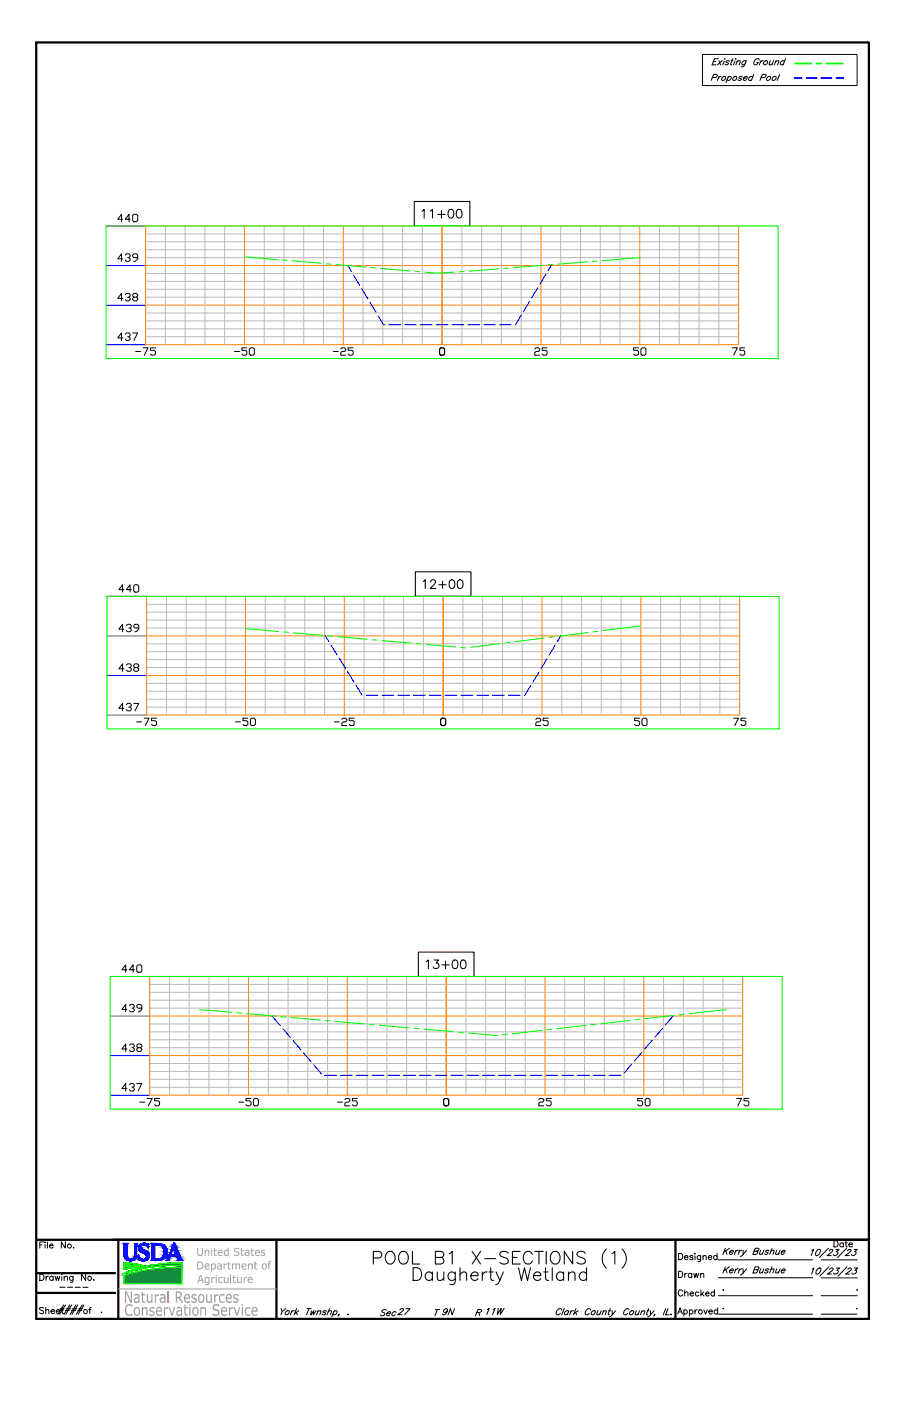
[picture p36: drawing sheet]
<svg xmlns="http://www.w3.org/2000/svg" width="279mm" height="432mm" viewBox="0 0 279 432" stroke-linecap="round" stroke-linejoin="round" font-family="sans-serif">
<defs><g id="words">
<text font-size="9.7" x="114" y="392">POOL B1 X-SECTIONS (1)</text>
<text font-size="8.9" x="126.2" y="397.1">Daugherty Wetland</text>
<g font-size="5.9" fill="#989898">
<text x="38.2" y="401.5">Natural Resources</text>
<text x="38.3" y="405.5">Conservation Service</text>
</g>
<text font-size="5.9" x="16.8" y="406.2">####</text>
<g font-size="5.1">
<text x="255.9" y="385.6">Date</text>
<text x="208.1" y="395.1">Drawn</text>
<text x="135.3" y="406.6">9N</text>
</g>
<g font-size="4.7">
<text x="208.1" y="400.5">Checked</text>
<text x="116" y="406.6">Sec T R</text>
<text x="121.4" y="406.2">27</text>
<text x="148.9" y="406.2">11W</text>
</g>
<g font-size="4.1" fill="#989898">
<text x="60.5" y="387.1">United States</text>
<text x="60.5" y="391.3">Department of</text>
<text x="60.8" y="395.4">Agriculture</text>
</g>
<g font-size="2.5">
<text x="17.1" y="397.8">----</text>
<text x="221.7" y="398.8">.</text>
<text x="263" y="398.8">.</text>
<text x="221.7" y="404.5">.</text>
</g>
</g></defs>
<!-- layer: 1.C3d.Sect -->
<g fill="none" stroke="#000" stroke-width=".33">
<path d="M127.8 62.1h17.1v7.6h-17.1zM130.2 65.1l.6-.6v2.7M132.7 65.1l.7-.6v2.7M135 66.1h2.3M136.1 64.9v2.3M138.5 64.7a.89 .89 0 0 1 1.3 .4 1.35 1.35 0 0 1-.9 2.1 1.73 1.73 0 0 1-.4-2.5zM141.1 64.7a.86 .86 0 0 1 1.3 .4 1.35 1.35 0 0 1-.9 2.1 1.69 1.69 0 0 1-.4-2.5zM128.1 176.2h17.1v7.6h-17.1zM130.5 179.2l.6-.5v2.7M132.8 179.3l.5-.6h.5l.4 .3a.85 .85 0 0 1-.3 1.1l-1.2 1.3h1.7M136.5 179.1v2.3M138.9 178.8a.8 .8 0 0 1 1.2 .4 1.36 1.36 0 0 1-.8 2.2 1.45 1.45 0 0 1-.7-2.2z"/>
<path d="M141.4 178.8a.81 .81 0 0 1 1.3 .4 1.35 1.35 0 0 1-.9 2.2 1.65 1.65 0 0 1-.4-2.6zM135.3 180.2h2.3M129 293.4h17.2v7.6h-17.2zM131.5 296.4l.6-.5v2.6M133.9 295.9h1.3l-.7 1a.89 .89 0 0 1 .7 1.4 .89 .89 0 0 1-1.6-.3M136.3 297.4h2.2M137.4 296.2v2.3M139.8 296a.88 .88 0 0 1 1.3 .4 1.71 1.71 0 0 1-.7 2.1h-.2a1.65 1.65 0 0 1-.4-2.5zM142.4 296a.88 .88 0 0 1 1.2 .4 2.28 2.28 0 0 1-.2 2 .87 .87 0 0 1-1.3-.4 2.28 2.28 0 0 1 .3-2z"/>
</g>
<path d="M32.7 69.7h12.2M32.7 94h12.2M32.7 81.8h12.2M32.7 106.2h12.2M33 196h12.2M33 183.8h12.2M33 208.2h12.2M33 220.4h12.2M34 313.2h12.2M34 301h12.2M34 337.5h12.2M34 325.3h12.2" fill="none" stroke="#00f" stroke-width=".31"/>
<g fill="none" stroke="#ff7f00" stroke-width=".31">
<path d="M44.9 69.7h182.9v36.5h-182.9zM75.4 69.7v36.5M105.9 69.7v36.5M136.3 69.7v36.5M166.8 69.7v36.5M197.3 69.7v36.5M44.9 94h182.9M44.9 81.8h182.9M45.2 183.8h182.9v36.6h-182.9zM45.2 196h182.9M75.7 183.8v36.6M106.2 183.8v36.6"/>
<path d="M136.7 183.8v36.6M167.1 183.8v36.6M197.6 183.8v36.6M45.2 208.2h182.9M46.2 301h182.8v36.5h-182.8zM46.2 313.2h182.8M76.6 301v36.5M107.1 301v36.5M137.6 301v36.5M168.1 301v36.5M198.6 301v36.5M46.2 325.3h182.8"/>
</g>
<g fill="none" stroke="#bababa" stroke-width=".31">
<path d="M44.9 79.4h182.9M44.9 77h182.9M44.9 74.5h182.9M44.9 72.1h182.9M51 69.7v36.5M57.1 69.7v36.5M63.2 69.7v36.5M69.3 69.7v36.5M81.5 69.7v36.5M87.6 69.7v36.5M93.7 69.7v36.5M99.8 69.7v36.5"/>
<path d="M112 69.7v36.5M118.1 69.7v36.5M124.1 69.7v36.5M130.2 69.7v36.5M142.4 69.7v36.5M148.5 69.7v36.5M154.6 69.7v36.5M160.7 69.7v36.5M172.9 69.7v36.5M179 69.7v36.5M185.1 69.7v36.5M191.2 69.7v36.5"/>
<path d="M203.4 69.7v36.5M209.5 69.7v36.5M215.6 69.7v36.5M221.7 69.7v36.5M44.9 98.9h182.9M44.9 96.5h182.9M44.9 91.6h182.9M44.9 89.2h182.9M44.9 86.7h182.9M44.9 84.3h182.9M44.9 103.8h182.9M44.9 101.4h182.9"/>
<path d="M45.2 198.4h182.9M45.2 193.6h182.9M45.2 191.1h182.9M45.2 188.7h182.9M45.2 186.2h182.9M51.3 183.8v36.6M57.4 183.8v36.6M63.5 183.8v36.6M69.6 183.8v36.6M81.8 183.8v36.6M87.9 183.8v36.6M94 183.8v36.6"/>
<path d="M100.1 183.8v36.6M112.3 183.8v36.6M118.4 183.8v36.6M124.5 183.8v36.6M130.6 183.8v36.6M142.8 183.8v36.6M148.9 183.8v36.6M154.9 183.8v36.6M161 183.8v36.6M173.2 183.8v36.6M179.3 183.8v36.6M185.4 183.8v36.6"/>
<path d="M191.5 183.8v36.6M203.7 183.8v36.6M209.8 183.8v36.6M215.9 183.8v36.6M222 183.8v36.6M45.2 217.9h182.9M45.2 215.5h182.9M45.2 213.1h182.9M45.2 210.6h182.9M45.2 205.7h182.9M45.2 203.3h182.9M45.2 200.9h182.9"/>
<path d="M46.2 318h182.8M46.2 315.6h182.8M46.2 310.7h182.8M46.2 308.3h182.8M46.2 305.8h182.8M46.2 303.4h182.8M52.3 301v36.5M58.4 301v36.5M64.4 301v36.5M70.5 301v36.5M82.7 301v36.5M88.8 301v36.5"/>
<path d="M94.9 301v36.5M101 301v36.5M113.2 301v36.5M119.3 301v36.5M125.4 301v36.5M131.5 301v36.5M143.7 301v36.5M149.8 301v36.5M155.9 301v36.5M162 301v36.5M174.2 301v36.5M180.3 301v36.5"/>
<path d="M186.4 301v36.5M192.5 301v36.5M204.6 301v36.5M210.7 301v36.5M216.8 301v36.5M222.9 301v36.5M46.2 335.1h182.8M46.2 332.7h182.8M46.2 330.2h182.8M46.2 327.8h182.8M46.2 322.9h182.8M46.2 320.5h182.8"/>
</g>
<g fill="none" stroke="#0f0" stroke-width=".33">
<path d="M32.7 69.7h207.3v40.8h-207.3zM75.4 79.2l10 .8M197.3 79.4l-11.6 .9M87 80.1l1.5 .2M90 80.4l9.1 .8M100.6 81.3l1.6 .1M103.7 81.6l9.1 .7M114.3 82.5l1.5 .1M117.3 82.7l9.1 .8M128 83.6l1.5 .2M131 83.9a30.7 30.7 0 0 0 9.1 0M143.2 83.7l-1.6 .1"/>
<path d="M153.8 82.9l-9.1 .7M156.8 82.6l-1.5 .1M167.5 81.8l-9.1 .7M170.5 81.5l-1.5 .1M181.2 80.7l-9.2 .7M184.2 80.5l-1.5 .1M33 183.8h207.3v40.8h-207.3zM75.7 193.8l10.2 .9M87.4 194.8l1.6 .1M90.5 195.1l9.1 .7M101.1 196l1.5 .1M104.1 196.2l9.1 .9"/>
<path d="M114.8 197.2l1.5 .1M117.8 197.4l9.1 .8M128.4 198.4l1.5 .1M131.5 198.6l9.1 .8M142.1 199.6l1.5 .1M154.2 198.4l-9.1 1.1M157.2 198l-1.5 .2M167.8 196.6l-9.1 1.2M170.8 196.3l-1.5 .2M181.4 194.9l-9.1 1.2M184.4 194.6l-1.5 .2M197.6 192.9l-11.6 1.5"/>
<path d="M34 301h207.2v40.8h-207.2zM61.6 311.2l9.9 .8M73 312.1l1.5 .2M76 312.4l9.1 .8M86.6 313.4l1.6 .1M89.7 313.6l9.1 .8M100.3 314.5l1.5 .2M103.3 314.8l9.2 .8M114 315.8l1.5 .1M117 316l9.1 .8M127.6 316.9l1.6 .2M130.7 317.2l9.1 .8"/>
<path d="M141.3 318.1l1.5 .2M144.3 318.4l9.1 .7M156.5 318.8l-1.5 .1M167.1 317.6l-9.1 1M170.1 317.2l-1.5 .2M180.7 316l-9 1.1M183.8 315.7l-1.6 .1M194.4 314.5l-9.1 1M197.4 314.1l-1.5 .2M208 312.9l-9.1 1.1M211 312.6l-1.5 .2M223.9 311.2l-11.4 1.2"/>
</g>
<g fill="none" stroke="#000" stroke-width=".31">
<path d="M37.9 79.8h-1.6l1.2-1.6v2.3M37.9 67.6h-1.6l1.2-1.6v2.4M38.6 78.6l.4-.4h.8l.3 .4v.4l-.3 .4h-.4M39.8 79.4l.3 .4v.3l-.3 .4h-.8l-.4-.4M40.1 67.6h-1.5l1.2-1.6v2.4M41.3 66h.8l.4 .4v1.5l-.4 .5h-.8l-.4-.5v-1.5zM42.5 79.4h-1.2l-.4-.4v-.4l.4-.4h.8l.4 .4v1.2l-.8 .7h-.4M37.9 92h-1.6l1.2-1.6v2.3M38.6 90.8l.4-.4h.8l.3 .4v.4l-.3 .4h-.4M39.8 91.6l.3 .4v.3l-.3 .4h-.8l-.4-.4M41.3 91.6l-.4-.4v-.4l.4-.4h.8l.4 .4v.4l-.4 .4h-.8l-.4 .4v.3l.4 .4h.8l.4-.4v-.3l-.4-.4M37.9 104.2h-1.6l1.2-1.6v2.3"/>
<path d="M38.6 103l.4-.4h.8l.3 .4v.4l-.3 .4h-.4M39.8 103.8l.3 .4v.3l-.3 .4h-.8l-.4-.4M40.9 102.6h1.6l-1.2 2.3M41.8 108.3h1.6M44.1 107.2h1.5l-1.1 2.3M48 107.2h-1.6v.8h1.1l.5 .3v.8l-.5 .4h-.7l-.4-.4M72.3 108.3h1.5M76.1 107.2h-1.5v.8h1.1l.4 .3v.8l-.4 .4h-.7l-.4-.4M76.9 107.6l.4-.4h.7l.4 .4v1.5l-.4 .4h-.7l-.4-.4zM102.8 108.3h1.5M105.1 107.6l.4-.4h.7l.4 .4v.4l-.4 .3h-.7l-.4 .4v.8h1.5M108.9 107.2h-1.5v.8h1.1l.4 .3v.8l-.4 .4h-.7l-.4-.4"/>
<path d="M135.6 107.6l.3-.4h.8l.4 .4v1.5l-.4 .4h-.8l-.3-.4zM164.9 107.6l.4-.4h.7l.4 .4v.4l-.4 .3h-.7l-.4 .4v.8h1.5M168.7 107.2h-1.5v.8h1.2l.3 .3v.8l-.3 .4h-.8l-.4-.4M196.9 107.2h-1.5v.8h1.1l.4 .3v.8l-.4 .4h-.8l-.3-.4M197.7 107.6l.4-.4h.7l.4 .4v1.5l-.4 .4h-.7l-.4-.4zM225.9 107.2h1.5l-1.1 2.3M229.7 107.2h-1.5v.8h1.1l.4 .3v.8l-.4 .4h-.8l-.3-.4M38.2 193.9h-1.5l1.1-1.5v2.3M38.2 181.7h-1.5l1.1-1.5v2.3M39 192.8l.3-.4h.8l.4 .4v.4l-.4 .4h-.4M40.1 193.6l.4 .3v.4l-.4 .4h-.8l-.3-.4M40.5 181.7h-1.5l1.1-1.5v2.3"/>
<path d="M41.2 180.6l.4-.4h.8l.4 .4v1.5l-.4 .4h-.8l-.4-.4zM42.8 193.6h-1.2l-.4-.4v-.4l.4-.4h.8l.4 .4v1.1l-.8 .8h-.4M38.2 218.3h-1.5l1.1-1.5v2.3M38.2 206.1h-1.5l1.1-1.5v2.3M39 217.2l.3-.4h.8l.4 .4v.4l-.4 .3h-.4M39 205l.3-.4h.8l.4 .4v.4l-.4 .3h-.4M40.1 217.9l.4 .4v.4l-.4 .4h-.8l-.3-.4M40.1 205.7l.4 .4v.4l-.4 .4h-.8l-.3-.4M41.2 216.8h1.6l-1.2 2.3M41.6 205.7l-.4-.3v-.4l.4-.4h.8l.4 .4v.4l-.4 .3h-.8l-.4 .4v.4l.4 .4h.8l.4-.4v-.4l-.4-.4M42.1 222.5h1.6M44.5 221.4h1.5l-1.2 2.2"/>
<path d="M48.3 221.4h-1.6v.7h1.2l.4 .4v.8l-.4 .3h-.8l-.4-.3M72.6 222.5h1.6M76.4 221.4h-1.5v.7h1.2l.3 .4v.8l-.3 .3h-.8l-.4-.3M77.2 221.7l.4-.3h.7l.5 .3v1.6l-.5 .3h-.7l-.4-.3zM103.1 222.5h1.5M105.4 221.7l.4-.3h.8l.4 .3v.4l-.4 .4h-.8l-.4 .4v.7h1.6M109.2 221.4h-1.5v.7h1.2l.3 .4v.8l-.3 .3h-.8l-.4-.3M135.9 221.7l.4-.3h.7l.4 .3v1.6l-.4 .3h-.7l-.4-.3zM165.2 221.7l.4-.3h.8l.4 .3v.4l-.4 .4h-.8l-.4 .4v.7h1.6M169.1 221.4h-1.6v.7h1.2l.4 .4v.8l-.4 .3h-.8l-.4-.3M197.3 221.4h-1.6v.7h1.1l.5 .4v.8l-.5 .3h-.7l-.4-.3M198 221.7l.4-.3h.8l.3 .3v1.6l-.3 .3h-.8l-.4-.3z"/>
<path d="M226.2 221.4h1.5l-1.1 2.2M230 221.4h-1.5v.7h1.1l.4 .4v.8l-.4 .3h-.7l-.4-.3M39.1 298.9h-1.5l1.2-1.5v2.3M41.4 298.9h-1.5l1.1-1.5v2.3M42.2 297.8l.4-.4h.7l.4 .4v1.5l-.4 .4h-.7l-.4-.4zM39.1 311.1h-1.5l1.2-1.5v2.3M39.9 309.9l.4-.3h.7l.4 .3v.4l-.4 .4h-.3M41 310.7l.4 .4v.4l-.4 .4h-.7l-.4-.4M43.7 310.7h-1.1l-.4-.4v-.4l.4-.3h.7l.4 .3v1.2l-.7 .8h-.4M39.1 335.5h-1.5l1.2-1.5v2.3M39.1 323.3h-1.5l1.2-1.5v2.3M39.9 334.4l.4-.4h.7l.4 .4v.3l-.4 .4h-.3"/>
<path d="M39.9 322.1l.4-.3h.7l.4 .3v.4l-.4 .4h-.3M41 335.1l.4 .4v.4l-.4 .4h-.7l-.4-.4M41 322.9l.4 .4v.4l-.4 .4h-.7l-.4-.4M42.2 334h1.5l-1.1 2.3M42.6 322.9l-.4-.4v-.4l.4-.3h.7l.4 .3v.4l-.4 .4h-.7l-.4 .4v.4l.4 .4h.7l.4-.4v-.4l-.4-.4M43.1 339.7h1.5M45.4 338.6h1.5l-1.1 2.2M49.2 338.6h-1.5v.7h1.1l.4 .4v.8l-.4 .3h-.7l-.4-.3M73.6 339.7h1.5M77.4 338.6h-1.5v.7h1.1l.4 .4v.8l-.4 .3h-.8l-.3-.3M78.1 338.9l.5-.3h.7l.4 .3v1.6l-.4 .3h-.7l-.5-.3zM104.1 339.7h1.5"/>
<path d="M106.3 338.9l.5-.3h.7l.4 .3v.4l-.4 .4h-.7l-.5 .4v.7h1.6M110.2 338.6h-1.5v.7h1.1l.4 .4v.8l-.4 .3h-.8l-.3-.3M136.8 338.9l.4-.3h.8l.4 .3v1.6l-.4 .3h-.8l-.4-.3zM166.2 338.9l.4-.3h.7l.4 .3v.4l-.4 .4h-.7l-.4 .4v.7h1.5M170 338.6h-1.5v.7h1.1l.4 .4v.8l-.4 .3h-.8l-.3-.3M198.2 338.6h-1.6v.7h1.2l.4 .4v.8l-.4 .3h-.8l-.4-.3M199 338.9l.3-.3h.8l.4 .3v1.6l-.4 .3h-.8l-.3-.3zM227.1 338.6h1.6l-1.2 2.2M230.9 338.6h-1.5v.7h1.2l.3 .4v.8l-.3 .3h-.8l-.4-.3"/>
</g>
<g fill="none" stroke="#00f" stroke-width=".33">
<path d="M107.3 81.8l1.1 2M109 84.8l1.9 3.1M111.5 89l2 3.1M114.1 93.1l1.9 3.2M116.6 97.3l1.7 2.8h.4M160.8 97l-1.9 3.1M163.3 92.9l-1.8 3.1M165.8 88.7l-1.8 3.1M168.4 84.5l-1.9 3.1M170.1 81.6l-1.1 1.9M119.9 100.1h3.6M124.8 100.1h3.6"/>
<path d="M129.6 100.1h3.7M134.5 100.1h3.7M139.4 100.1h3.6M144.3 100.1h3.6M149.1 100.1h3.7M154 100.1h3.7M100.3 195.9l1.1 1.8M102 198.8l1.9 3M171.2 198.8l-1.9 3.1M173 196l-1.1 1.8M104.6 202.9l2 3.1M107.2 207l1.9 3.1"/>
<path d="M109.8 211.2l1.9 3.1M112.9 214.3h3.6M117.8 214.3h3.6M122.6 214.3h3.7M127.5 214.3h3.7M132.4 214.3h3.7M137.3 214.3h3.6M142.1 214.3h3.7M147 214.3h3.7M151.9 214.3h3.7M156.8 214.3h3.6M163.6 211.3l-1.7 3h-.2"/>
<path d="M166.2 207.2l-1.9 3.1M168.7 203l-1.9 3.1M83.9 313.2l2.5 2.9M87.2 317.1l2.4 2.7M204.4 316.9l-2.4 2.8M207.7 313l-2.6 3M90.4 320.8l2.4 2.8M93.6 324.5l2.3 2.8M96.8 328.2l2.3 2.8M100.1 331.4h3.6M105 331.4h3.6M109.8 331.4h3.7"/>
<path d="M114.7 331.4h3.7M119.6 331.4h3.7M124.5 331.4h3.6M129.3 331.4h3.7M134.2 331.4h3.7M139.1 331.4h3.7M144 331.4h3.6M148.9 331.4h3.6M153.7 331.4h3.7M158.6 331.4h3.7M163.5 331.4h3.6M168.4 331.4h3.6"/>
<path d="M173.2 331.4h3.7M178.1 331.4h3.7M183 331.4h3.6M187.9 331.4h3.6M194.8 328l-2.3 2.7M198 324.3l-2.4 2.7M201.2 320.6l-2.4 2.8"/>
</g>
<!-- layer: 4.Tblk.Brdr.Line -->
<path d="M11.2 13.1h256.8v393.4h-256.8zM11.2 382.1h256.8M11.2 398.5h24.3M11.2 392.4h24.3M36.5 382.1v24.4M85.3 382.1v24.4M208.3 382.1v24.4" fill="none" stroke="#000" stroke-width=".69"/>
<!-- layer: 4.Tblk.Text -->
<g fill="none" stroke="#000" stroke-width=".31">
<path d="M12.3 392.7h.6a1.01 1.01 0 0 1 .7 1 1.01 1.01 0 0 1-.7 .9h-.6zM12.3 383.7h.7M13.5 382.8h-1.2v1.9M13.9 382.8v.2zM13.9 383.5v1.2M14.2 393.4v1.2M14.6 382.8v1.9M14.9 393.4l-.4 .1-.3 .4M15.3 383.9h1.1a.61 .61 0 0 0-.9-.3 .61 .61 0 0 0-.2 .8 .61 .61 0 0 0 .9 .2l.2-.2M16.4 393.6a.61 .61 0 0 0-.9-.1 .61 .61 0 0 0 0 .9 .61 .61 0 0 0 .9-.1M16.4 393.4v1.2M17 393.4l.4 1.2 .3-1.2 .4 1.2 .3-1.2"/>
<path d="M19.1 392.7v.2zM19.1 393.5v1.1M19.8 393.7l.4-.3 .5 .1 .1 1.1M19.8 393.4v1.2M20.2 382.8v1.9l-1.3-1.9v1.9M22.5 393.4l-.1 1.7-.7 .1M22.5 393.6a.61 .61 0 0 0-.9-.1 .61 .61 0 0 0 0 .9 .61 .61 0 0 0 .9-.1M22.6 384.6h.2zM26.4 392.7v1.9l-1.2-1.9v1.9M28.9 394.4v.2zM209.3 386.3h.6a1.01 1.01 0 0 1 .7 1 1.01 1.01 0 0 1-.7 .9h-.6zM211.1 387.5h1.1a.61 .61 0 0 0-.7-.5 .61 .61 0 0 0-.5 .6 .61 .61 0 0 0 .5 .6l.7-.2"/>
<path d="M213.7 387.2l-.4-.3-.6 .3 .9 .5v.4l-.5 .1-.4-.2M214.3 386.3v.2zM214.3 387.1v1.1M216.1 386.9l-.2 1.8-.6 .1M216.1 387.2a.61 .61 0 0 0-.9-.1 .61 .61 0 0 0 0 1 .61 .61 0 0 0 .9-.1M216.8 387.3l.4-.4 .5 .2 .1 1.1M216.8 386.9v1.3M218.4 387.5h1.1a.53 .53 0 0 0-.5-.6 .53 .53 0 0 0-.6 .6l.1 .5 .4 .2 .6-.2M221.1 387.2a.61 .61 0 0 0-.9-.1 .61 .61 0 0 0 0 1 .61 .61 0 0 0 .9-.1M221.1 386.3v1.9M221.6 399.3h29M221.6 393.8h29"/>
<path d="M221.6 388.3h29M253.3 399.3h11.1M253.3 393.9h11.1M253.3 388.3h11M13.5 403.2l-.5-.2-.8 .2 .1 .4 1.1 .5-.1 .7-.7 .1-.4-.3M14.1 404l.4-.4 .5 .1 .1 1.2M14.1 403v1.9M209 405l.7-1.9 .8 1.9M209.3 404.3h.9M210.9 404a.59 .59 0 0 1 .9-.1 .59 .59 0 0 1 0 .9 .59 .59 0 0 1-.9-.1M210.9 403.7v1.9M212.6 404a.61 .61 0 0 1 .9-.1 .61 .61 0 0 1 0 .9 .61 .61 0 0 1-.9-.1"/>
<path d="M212.6 403.7v1.9M214.3 403.7v1.3M215.1 403.7l-.5 .1-.3 .5M217 403.7l.6 1.3 .5-1.3M218.6 404.3h1.1a.61 .61 0 0 0-.7-.5 .61 .61 0 0 0-.5 .6 .61 .61 0 0 0 .5 .6l.7-.3M221.3 404a.61 .61 0 0 0-.9-.1 .61 .61 0 0 0 0 .9 .61 .61 0 0 0 .9-.1M221.6 405h29M253.3 405h11"/>
<circle cx="21.4" cy="384" r=".63"/>
<circle cx="27.6" cy="394" r=".61"/>
<circle cx="216" cy="404.3" r=".64"/>
</g>
<!-- layer: 2.Text.Note -->
<g fill="none" stroke="#000" stroke-width=".31">
<path d="M223.7 384.7l-.8 1.9M223.7 390.4l-.8 2M223.8 385.5l.4 1.1M223.8 391.3l.4 1.1M225 384.7l-1.8 1.3M225 390.4l-1.8 1.3M225 385.9h1.1l.1-.4a.74 .74 0 0 0-1 .1 .74 .74 0 0 0 0 1l.7-.3M225 391.6h1.1l.1-.3a.74 .74 0 0 0-1 .1 .74 .74 0 0 0 0 1l.7-.3M227 385.3l-.5 1.3M227 391.1l-.5 1.3M227.7 385.3l-.9 .6M227.7 391.1l-.9 .5"/>
<path d="M228.1 385.3l-.5 1.3M228.1 391.1l-.5 1.3M228.9 385.3l-1 .6M228.9 391.1l-1 .5M229.2 385.3v1.3l1.1-1.3M229.2 391.1v1.3l1.1-1.3M229.2 386.6l-.9 .6M229.2 392.4l-.9 .6M232.6 385.6l1.1-.1 .4-.4-.1-.3-1.1-.1-.7 1.9 1.2-.2 .3-.4-.3-.4M232.6 391.3h1.1l.4-.5-.1-.3-1.1-.1-.7 2 1.2-.2 .3-.5-.3-.4M234.6 385.3l-.4 1.2 .4 .1 .6-.3M234.6 391.1l-.4 1.1 .4 .2 .6-.4"/>
<path d="M235.6 385.3l-.6 1.3M235.6 391.1l-.6 1.3M237.1 385.6l-.3-.3-.5 .1-.2 .4 .7 .3v.2l-.5 .3-.5-.3M237.1 391.3l-.3-.2-.5 .1-.2 .3 .7 .3v.2l-.5 .4-.5-.3M237.7 385.7l.6-.4 .4 .1-.4 1.2M237.7 391.4l.6-.3 .4 .1-.4 1.2M238.1 384.7l-.8 1.9M238.1 390.4l-.8 2M239.6 385.3l-.4 1.2 .4 .1 .6-.3M239.6 391.1l-.4 1.1 .4 .2 .6-.4M240.6 385.3l-.6 1.3M240.6 391.1l-.6 1.3"/>
<path d="M241 385.9h1.1v-.4a.74 .74 0 0 0-1 .1 .74 .74 0 0 0 0 1l.8-.3M241 391.6h1.1v-.3a.74 .74 0 0 0-1 .1 .74 .74 0 0 0 0 1l.8-.3M250.3 385.4l.6-.3-.7 1.9M250.4 391.2l.6-.4-.7 1.9M252.1 391.2l.3-.3h.7a1.27 1.27 0 0 1-1.4 1.7v-.7zM252.2 385.2h.8a1.27 1.27 0 0 1-1.5 1.7v-.8zM255.5 384.7l-2.8 2.9M255.6 390.4l-2.8 2.9M255.9 391.3a.58 .58 0 0 1 .5-.5 .58 .58 0 0 1 .5 .4l-1.7 1.5h1.2M257.9 390.8h1l-.8 .7h.2a.73 .73 0 0 1-.2 1 .73 .73 0 0 1-1-.1M261.1 384.7l-2.8 2.9M261.2 390.4l-2.8 2.9"/>
<path d="M261.5 391.3a.58 .58 0 0 1 .5-.5 .58 .58 0 0 1 .6 .4l-1.8 1.5h1.2M263.5 390.8h1l-.8 .7h.3a.75 .75 0 0 1-.3 1 .75 .75 0 0 1-1-.1M31.2 404.5h.2zM90.8 404l-.5 .1-.5 .4M91.4 404.5l.3 .7M91.5 403.3l-.8 1.9M92.1 404l-1.2 .9M94.6 403.3h1.3M95.3 403.3l-.8 1.9M96 404l-.1 1.2 .9-1.2-.2 1.2 .9-1.2M98 404.3l.6-.3 .4 .1-.4 1.1M98.1 404l-.5 1.2"/>
<path d="M100.6 404.2l-.2-.2-.8 .2v.2l.8 .3-.2 .5h-.6l-.2-.2M101.2 404.3l.6-.3 .4 .1-.3 1.1M101.6 403.3l-.7 1.9M103 404.2l.7-.2a.72 .72 0 0 1 0 1 .72 .72 0 0 1-1 0M103.1 404l-.8 1.8M104.6 405.2l-.4 .4M107.2 405.2l.1-.2zM173.2 403.8a.79 .79 0 0 0-.9-.5 .79 .79 0 0 0-.6 .8l-.1 1.1h.5l.7-.4M174 403.3l-.8 1.9M175.3 404.2a.73 .73 0 0 0-1 0 .73 .73 0 0 0 0 1l.8-.2M175.5 404l-.6 1.2M176.2 404l-.5 1.2"/>
<path d="M176.9 404l-.5 .1-.4 .4M177.5 404.5l.3 .7M177.6 403.3l-.7 1.9M178.3 404l-1.3 .9M182.1 403.8a.77 .77 0 0 0-.8-.5 .77 .77 0 0 0-.6 .8l-.2 .4 .1 .7h.5l.6-.4M182.6 404.2l.7-.2a.7 .7 0 0 1 0 1 .7 .7 0 0 1-1 0zM184.4 404l-.4 1.2h.5l.6-.3M185.4 404l-.5 1.2M186 404.3l.6-.3 .4 .1-.4 1.1M186.2 404l-.6 1.2M187.7 404h.6M188.2 403.3l-.6 1.6v.3h.3"/>
<path d="M188.8 404v1.2l1.1-1.2M188.8 405.2l-.9 .6M194 403.8a.77 .77 0 0 0-.9-.5 .77 .77 0 0 0-.6 .8l-.1 1.1h.5l.7-.4M194.4 404.2l.8-.2a.72 .72 0 0 1-.1 1 .72 .72 0 0 1-1 0zM196.2 404l-.3 1.2h.4l.6-.3M197.3 404l-.6 1.2M197.8 404.3l.6-.3 .4 .1-.3 1.1M198 404l-.5 1.2M199.5 404h.6M200.1 403.3l-.7 1.6v.3h.3M200.6 404v1.2l1.1-1.2M200.6 405.2l-.9 .6"/>
<path d="M201.9 405.2l-.3 .4M205.3 403.3l-.8 1.9M206 403.3l-.7 1.9h1M206.8 405.2l.2-.2zM264.1 403.3h.2z"/>
</g>
<!-- layer: 4.Tblk.Logo -->
<path d="M36.5 397.3h48.8" fill="none" stroke="#989898" stroke-width=".31"/>
<g fill="#00f" stroke="#00f" stroke-width=".31">
<path d="M38 383.3h1.5z"/>
<path d="M38.3 383.7v.4z"/>
<path d="M39.3 383.7v.4z"/>
<path d="M41.7 383.7v.4z"/>
<path d="M42.2 383.7v.4z"/>
<path d="M38.3 384.1v2.2z"/>
<path d="M39.3 384.1v2.2z"/>
<path d="M41.7 384.1v2.2z"/>
<path d="M42.2 384.1l-.1 2.2z"/>
<path d="M38.3 386.3v.4z"/>
<path d="M39.3 386.3v.4z"/>
<path d="M41.7 386.3v.4z"/>
<path d="M42.1 386.3v.4z"/>
<path d="M38.3 386.7v.2z"/>
<path d="M39.3 386.7v.2z"/>
<path d="M41.7 386.7v.2z"/>
<path d="M42.1 386.7v.2z"/>
<path d="M40.8 388.1h.1z"/>
<path d="M38.9 388.2l.2 .1z"/>
<path d="M41.6 388.2l-.1 .1z"/>
<path d="M39.4 388.5h.2z"/>
<path d="M41 388.5h.2z"/>
<path d="M39.6 388.5h.2z"/>
<path d="M40.8 388.5h.2z"/>
<path d="M39.8 388.5l.2 .1z"/>
<path d="M40.6 388.6l.2-.1z"/>
<path d="M40.1 388.6h.3zM40.4 388.6h.2z"/>
</g>
<g fill="#0037dd" stroke="#0037dd" stroke-width=".31">
<path d="M44.4 383.2h.2z"/>
<path d="M46.6 383.3h.5z"/>
<path d="M38 383.3h1.5z"/>
<path d="M38.2 383.4h1.2z"/>
<path d="M44 386.2h1.9z"/>
<path d="M48.7 388.1h1.6z"/>
<path d="M44.3 388.2h1.2z"/>
<path d="M39.1 388.3h2.4z"/>
<path d="M39.4 388.5h1.8z"/>
<path d="M46.6 388.5h.9z"/>
<path d="M55.7 388.5h.6z"/>
<path d="M54.7 388.5h.4z"/>
<path d="M39.8 388.5h1z"/>
<path d="M44.4 383.2h.3zM44.3 383.2h.4z"/>
<path d="M44.3 383.2h.5zM44.2 383.2h.6z"/>
<path d="M44.2 383.2h.7zM44 383.2h.9z"/>
<path d="M44 383.2l1 .1zM43.9 383.3h1.1z"/>
<path d="M46.6 383.3h1.4zM46.6 383.3h1.4z"/>
<path d="M46.6 383.3h2.1zM46.6 383.3h2.1z"/>
<path d="M41.5 383.3h.9zM41.5 383.3h.9z"/>
<path d="M38 383.3h1.5zM38 383.3h1.5z"/>
<path d="M38 383.3h1.5zM38 383.3h1.5z"/>
<path d="M46.6 383.3h2.2zM46.6 383.3h2.2z"/>
<path d="M43.9 383.3h1.2zM43.8 383.3h1.3z"/>
<path d="M38 383.3h1.5zM38 383.3h1.5z"/>
<path d="M41.5 383.3h.9zM41.5 383.3h.9zM41.5 383.3h.9zM41.5 383.3h.9z"/>
<path d="M38 383.3h1.5zM38 383.3h1.5zM38 383.3h1.5zM38 383.3h1.5z"/>
<path d="M41.5 383.3h.9zM41.5 383.3h.9z"/>
<path d="M46.6 383.3h2.6zM46.6 383.3h2.6z"/>
<path d="M43.8 383.3h1.4zM43.8 383.3h1.4z"/>
<path d="M38 383.3h1.5zM38 383.3h1.5z"/>
<path d="M38.1 383.3h1.4zM38.1 383.3h1.4zM38.1 383.3h1.4zM38.1 383.3h1.4z"/>
<path d="M46.6 383.3h2.7zM46.6 383.3h2.7z"/>
<path d="M41.5 383.3h.9zM41.5 383.3h.8z"/>
<path d="M41.5 383.3h.8zM41.5 383.3h.8z"/>
<path d="M43.8 383.3h1.6zM43.6 383.3h1.8z"/>
<path d="M38.1 383.3h1.4zM38.1 383.3h1.3z"/>
<path d="M41.6 383.3h.7zM41.6 383.3h.7z"/>
<path d="M38.1 383.3h1.3zM38.1 383.3h1.3z"/>
<path d="M43.6 383.3l1.8 .1zM43.6 383.3l1.8 .1z"/>
<path d="M46.7 383.3l2.9 .1zM46.7 383.3l2.9 .1z"/>
<path d="M41.6 383.3h.7zM41.6 383.3l.7 .1z"/>
<path d="M46.7 383.4h3zM46.7 383.4h3z"/>
<path d="M38.2 383.3h1.2zM38.2 383.3l1.2 .1zM38.2 383.4h1.2z"/>
<path d="M43.6 383.4h1.9zM43.5 383.4h2z"/>
<path d="M41.6 383.4h.7zM41.6 383.4h.6zM41.7 383.4h.5zM41.7 383.4h.5z"/>
<path d="M43.5 383.4h2.1zM43.5 383.4h2.1z"/>
<path d="M38.2 383.4h1.2zM38.2 383.4h1.1z"/>
<path d="M38.2 383.4l1.1 .1zM38.2 383.4l1.1 .1z"/>
<path d="M41.7 383.4l.5 .1zM41.7 383.4l.5 .1z"/>
<path d="M46.7 383.4l3.2 .1zM46.7 383.4l3.2 .1zM46.7 383.5h3.2zM46.7 383.5h3.2z"/>
<path d="M43.5 383.4l2.1 .1zM43.4 383.5h2.2z"/>
<path d="M41.7 383.5h.5zM41.7 383.5h.5z"/>
<path d="M38.2 383.5h1.1zM38.2 383.5h1.1zM38.2 383.5h1.1zM38.2 383.5h1.1z"/>
<path d="M41.7 383.5h.5zM41.7 383.5h.5z"/>
<path d="M38.2 383.5h1.1zM38.2 383.5h1.1z"/>
<path d="M43.4 383.5h2.2zM43.4 383.5h2.2z"/>
<path d="M41.7 383.5h.5zM41.7 383.5h.5z"/>
<path d="M38.3 383.5h1zM38.3 383.5h1z"/>
<path d="M46.7 383.5l3.5 .1zM46.7 383.5l3.5 .1z"/>
<path d="M53.7 383.3l.3 .3zM53.7 383.3l.3 .3h-.5z"/>
<path d="M43.3 383.5l2.3 .1zM43.2 383.6h2.4z"/>
<path d="M44.4 383.6h1.2zM44.4 383.6h1.2z"/>
<path d="M43.2 383.6h1.2zM43.2 383.6h1.1z"/>
<path d="M41.7 383.5l.5 .1zM41.7 383.5l.5 .1z"/>
<path d="M46.8 383.6h3.5zM46.8 383.6h3.5z"/>
<path d="M43.2 383.6h1zM43.2 383.6h1.1z"/>
<path d="M43.2 383.6h.9zM43.2 383.6h1z"/>
<path d="M44.5 383.6h1.1zM44.5 383.6h1.1z"/>
<path d="M41.7 383.6l.5 .1zM41.7 383.6l.5 .1z"/>
<path d="M43.2 383.6h.9zM43.2 383.6l.8 .1z"/>
<path d="M44.6 383.6l1 .1zM44.6 383.6l1 .1z"/>
<path d="M53.5 383.6l.5 .1zM53.5 383.6l.5 .1z"/>
<path d="M46.8 383.6l3.6 .1zM46.8 383.6l3.6 .1z"/>
<path d="M46.8 383.7h1.9zM46.8 383.7h.9z"/>
<path d="M43.2 383.7h.8zM43.2 383.7h.8z"/>
<path d="M48.7 383.7h1.7zM48.7 383.7h1.7z"/>
<path d="M44.8 383.7h.8zM44.8 383.7h.8z"/>
<path d="M43.1 383.7h.9zM43.1 383.7h.7z"/>
<path d="M43.1 383.7h.7zM43.1 383.7l.7 .1z"/>
<path d="M49 383.7l1.6 .1zM49 383.7l1.6 .1z"/>
<path d="M44.9 383.7l.7 .1zM44.9 383.7l.7 .1z"/>
<path d="M49.2 383.8h1.4zM49.2 383.8h1.4z"/>
<path d="M53.5 383.7l.5 .1zM53.5 383.7l.5 .1h-.6z"/>
<path d="M43.1 383.8h.7zM43.1 383.8l.6 .1z"/>
<path d="M49.3 383.8l1.4 .1zM49.3 383.8l1.4 .1z"/>
<path d="M45.1 383.8l.5 .1zM45.1 383.8l.5 .1z"/>
<path d="M43 383.9h.7zM43 383.9h.7z"/>
<path d="M43 383.9h.7zM43 383.9h.6z"/>
<path d="M49.4 383.9l1.4 .1zM49.4 383.9l1.4 .1z"/>
<path d="M53.4 383.8l.7 .2zM53.4 383.8l.7 .2h-.7z"/>
<path d="M45.2 383.9l.4 .1zM45.2 383.9l.4 .1z"/>
<path d="M49.7 384h1.2zM49.7 384h1.2z"/>
<path d="M43 383.9h.6zM43 383.9l.6 .1zM42.9 384h.7zM42.9 384h.7z"/>
<path d="M38.3 383.5l1 .6v-.6zM38.3 383.5l1 .6h-1z"/>
<path d="M45.3 384l.3 .1zM45.3 384l.3 .1z"/>
<path d="M42.9 384h.7zM42.9 384l.7 .1z"/>
<path d="M49.7 384l1.3 .2zM49.7 384l1.3 .2z"/>
<path d="M42.8 384.1l.8 .1zM42.8 384.1l.8 .1z"/>
<path d="M49.9 384.2h1.1zM49.9 384.2h1.1z"/>
<path d="M42.8 384.2h.8zM42.8 384.2h.8z"/>
<path d="M53.4 384l.8 .2-.1-.2zM53.4 384l.8 .2h-1z"/>
<path d="M45.4 384.1l.2 .2zM45.4 384.1l.2 .2z"/>
<path d="M45.5 384.3h.1zM45.5 384.3h.1z"/>
<path d="M42.8 384.2l.8 .2v-.2zM42.8 384.2l.8 .2h-.8z"/>
<path d="M49.9 384.2l1.3 .2-.2-.2zM49.9 384.2l1.3 .2h-1.1z"/>
<path d="M42.8 384.4h.8zM42.8 384.4h.8z"/>
<path d="M50.1 384.4h1.1zM50.1 384.4h1.1z"/>
<path d="M53.2 384.2l1.1 .3-.1-.3zM53.2 384.2l1.1 .3h-1.1z"/>
<path d="M45.5 384.3l.1 .2zM45.5 384.3l.1 .2z"/>
<path d="M42.8 384.4l.8 .1zM42.8 384.4l.8 .1zM42.7 384.5h.9zM42.7 384.5h.9z"/>
<path d="M53.2 384.5l1.2 .1zM53.2 384.5l1.2 .1z"/>
<path d="M42.7 384.5l.9 .1zM42.7 384.5l.9 .1z"/>
<path d="M50.1 384.4l1.3 .2-.2-.2zM50.1 384.4l1.3 .2h-1.1z"/>
<path d="M50.3 384.6l1.1 .1zM50.3 384.6l1.1 .1z"/>
<path d="M53.1 384.6l1.4 .1zM53.1 384.6l1.4 .1z"/>
<path d="M42.7 384.6l1 .1zM42.7 384.6l1 .1z"/>
<path d="M42.7 384.7l1 .1zM42.7 384.7l1 .1z"/>
<path d="M53 384.7l1.5 .1zM53 384.7l1.5 .1z"/>
<path d="M42.7 384.8h1.1zM42.7 384.8h1.1z"/>
<path d="M42.8 384.8l1 .1zM42.8 384.8l1 .1z"/>
<path d="M50.3 384.7l1.2 .2-.1-.2zM50.3 384.7l1.2 .2h-1.1zM50.4 384.9h1.1zM50.4 384.9h1.1z"/>
<path d="M53.4 384.8l1.1 .1zM53.4 384.8l1.1 .1z"/>
<path d="M42.8 384.9l1.1 .1zM42.8 384.9l1.1 .1z"/>
<path d="M42.8 385h1.2zM42.8 385h1.2z"/>
<path d="M42.8 385l1.3 .1zM42.8 385l1.3 .1z"/>
<path d="M53.5 384.9l1.1 .2-.1-.2zM53.5 384.9l1.1 .2h-1z"/>
<path d="M50.4 384.9l1.2 .2-.1-.2zM50.4 384.9l1.2 .2h-1.1z"/>
<path d="M42.8 385.1l1.5 .1zM42.8 385.1l1.5 .1z"/>
<path d="M50.5 385.1l1.1 .1zM50.5 385.1l1.1 .1z"/>
<path d="M42.9 385.2h1.4zM42.9 385.2h1.4z"/>
<path d="M42.9 385.2l1.6 .1zM42.9 385.2l1.6 .1z"/>
<path d="M50.5 385.2l1.1 .1zM50.5 385.2l1.1 .1z"/>
<path d="M42.9 385.3h1.8zM42.9 385.3h1.8z"/>
<path d="M53.6 385.1l1.1 .3-.1-.3zM53.6 385.1l1.1 .3h-1z"/>
<path d="M43 385.3l1.8 .1zM43 385.3l1.8 .1z"/>
<path d="M50.6 385.3l1 .1zM50.6 385.3l1 .1z"/>
<path d="M53 384.8l.2 .7 .2-.7zM53 384.8l.2 .7h-.5z"/>
<path d="M43 385.4l2 .1zM43 385.4l2 .1zM43.1 385.5h1.9zM43.1 385.5h1.9z"/>
<path d="M50.6 385.4l1 .1zM50.6 385.4l1 .1z"/>
<path d="M53.7 385.4l1.1 .2-.1-.2zM53.7 385.4l1.1 .2h-1z"/>
<path d="M43.1 385.5l2.1 .1zM43.1 385.5l2.1 .1z"/>
<path d="M43.2 385.6h2.1zM43.2 385.6h2.1z"/>
<path d="M50.6 385.5l1 .1zM50.6 385.5l1 .1z"/>
<path d="M50.6 385.6l1 .1zM50.6 385.6l1 .1z"/>
<path d="M43.2 385.6l2.2 .1zM43.2 385.6l2.2 .1z"/>
<path d="M43.3 385.7l2.2 .1zM43.3 385.7l2.2 .1z"/>
<path d="M43.4 385.8l2.2 .1zM43.4 385.8l2.2 .1z"/>
<path d="M43.5 385.9h2.1zM43.5 385.9h2.1z"/>
<path d="M50.6 385.7l1 .3v-.3zM50.6 385.7l1 .3h-1z"/>
<path d="M43.5 385.9l2.2 .1zM43.5 385.9l2.2 .1z"/>
<path d="M53.8 385.6l1.2 .4-.2-.4zM53.8 385.6l1.2 .4h-1.1z"/>
<path d="M50.6 386h1zM50.6 386h1z"/>
<path d="M43.6 386h2.2zM43.6 386h2.2z"/>
<path d="M43.8 386l2 .1zM43.8 386l2 .1z"/>
<path d="M53.9 386l1.2 .1zM53.9 386l1.2 .1z"/>
<path d="M43.8 386.1l2.1 .1zM43.8 386.1l2.1 .1zM44 386.2h1.9z"/>
<path d="M50.6 386l1 .2v-.2zM50.6 386l1 .2h-1z"/>
<path d="M52.7 385.5l.1 .8 .4-.8zM52.7 385.5l.1 .8h-.4z"/>
<path d="M50.6 386.2l1 .1zM50.6 386.2l1 .1z"/>
<path d="M54 386.1l1.1 .2zM54 386.1l1.1 .2z"/>
<path d="M44 386.2l2 .1zM44 386.2l2 .1z"/>
<path d="M41.7 383.7l.4 2.6 .1-2.6zM41.7 383.7l.4 2.6h-.4z"/>
<path d="M44.3 386.3h1.7zM44.3 386.3h1.7z"/>
<path d="M44.4 386.3l1.6 .1zM44.4 386.3l1.6 .1z"/>
<path d="M50.6 386.3l1 .2v-.2zM50.6 386.3l1 .2h-1z"/>
<path d="M44.5 386.4l1.5 .1zM44.5 386.4l1.5 .1zM44.7 386.5h1.3zM44.7 386.5h1.3z"/>
<path d="M44.7 386.5h1.3zM44.7 386.5h1.3z"/>
<path d="M50.6 386.5h1zM50.6 386.5h1z"/>
<path d="M54 386.3l1.2 .2-.1-.2zM54 386.3l1.2 .2h-1z"/>
<path d="M44.8 386.5l1.2 .1zM44.8 386.5l1.2 .1z"/>
<path d="M52.4 386.3l.3 .4 .1-.4zM52.4 386.3l.3 .4h-.5z"/>
<path d="M50.5 386.5h1.1zM50.5 386.5l1 .2z"/>
<path d="M54.2 386.5l1.1 .2zM54.2 386.5l1.1 .2z"/>
<path d="M52.2 386.7h2zM52.2 386.7h2z"/>
<path d="M44.9 386.6l1.1 .1zM44.9 386.6l1.1 .1z"/>
<path d="M38.3 384.1l1 2.6v-2.6zM38.3 384.1l1 2.6h-1z"/>
<path d="M44.9 386.7h1.1zM44.9 386.7h1.1z"/>
<path d="M52.2 386.7h3.1zM52.2 386.7h3.1z"/>
<path d="M52.2 386.7l3.1 .1zM52.2 386.7l3.1 .1z"/>
<path d="M44.9 386.7l1.1 .1zM44.9 386.7l1.1 .1z"/>
<path d="M50.5 386.7h1zM50.5 386.7l1 .1z"/>
<path d="M50.4 386.8h1.1zM50.4 386.8l1 .1z"/>
<path d="M45 386.8l1.1 .1zM45 386.8l1.1 .1zM45.1 386.9h1zM45.1 386.9h1z"/>
<path d="M38.3 386.7l1 .2v-.2zM38.3 386.7l1 .2h-1z"/>
<path d="M38.3 386.9h1zM38.3 386.9h1z"/>
<path d="M52.1 386.8l3.3 .2-.1-.2zM52.1 386.8l3.3 .2h-3.3z"/>
<path d="M41.7 386.3l.4 .7v-.7zM41.7 386.3l.4 .7h-.4z"/>
<path d="M45.1 386.9l1 .1zM45.1 386.9l1 .1z"/>
<path d="M50.4 386.9l1 .2v-.2zM50.4 386.9l1 .2h-1.1z"/>
<path d="M41.7 387l.4 .1zM41.7 387l.4 .1z"/>
<path d="M52.1 387l3.4 .1zM52.1 387l3.4 .1z"/>
<path d="M38.3 386.9l1 .2v-.2zM38.3 386.9l1 .2h-1z"/>
<path d="M50.3 387.1h1.1zM50.3 387.1h1z"/>
<path d="M38.3 387.1h1zM38.3 387.1h1z"/>
<path d="M45.1 387l1 .1zM45.1 387l1 .1z"/>
<path d="M41.7 387.1h.4zM41.7 387.1h.4z"/>
<path d="M41.7 387.1l.4 .1zM41.7 387.1l.4 .1z"/>
<path d="M45.1 387.1h1zM45.1 387.1l.9 .1z"/>
<path d="M52 387.1h.5zM52 387.1l.5 .1z"/>
<path d="M42.7 387.1l.2 .1zM42.7 387.1l.2 .1z"/>
<path d="M52 387.2h.5zM52 387.2h.5z"/>
<path d="M38.3 387.1l1 .1zM38.3 387.1l1 .1z"/>
<path d="M50.3 387.1l.9 .1 .1-.1zM50.3 387.1l.9 .1h-.9z"/>
<path d="M41.7 387.2l.4 .1zM41.7 387.2l.4 .1zM41.7 387.3h.4zM41.7 387.3h.4z"/>
<path d="M45.1 387.2l.9 .1zM45.1 387.2l.9 .1zM45.1 387.3h.9zM45.1 387.3h.9z"/>
<path d="M38.3 387.2l1 .1zM38.3 387.2l1 .1z"/>
<path d="M50.3 387.2h.9zM50.2 387.3h1z"/>
<path d="M54.4 387.1l1.2 .2-.1-.2zM54.4 387.1l1.2 .2h-1.1z"/>
<path d="M42.7 387.2l.2 .2zM42.7 387.2l.2 .2z"/>
<path d="M50.2 387.3h1zM50.2 387.3l1 .1z"/>
<path d="M41.7 387.3h.4zM41.7 387.3l.4 .1zM41.6 387.4h.5zM41.6 387.4h.5z"/>
<path d="M45.1 387.3h.9zM45.1 387.3l.9 .1z"/>
<path d="M54.5 387.3l1.1 .1zM54.5 387.3l1.1 .1z"/>
<path d="M52 387.2l.4 .2 .1-.2zM52 387.2l.4 .2h-.5z"/>
<path d="M38.3 387.3l1.1 .1zM38.3 387.3l1.1 .1z"/>
<path d="M45.1 387.4h.9zM45.1 387.4h.9z"/>
<path d="M38.4 387.4l1 .1zM38.4 387.4l1 .1z"/>
<path d="M41.6 387.4h.5zM41.6 387.4l.5 .1z"/>
<path d="M50.1 387.4h1.1zM50.1 387.4l1 .1z"/>
<path d="M42.7 387.4l.3 .1zM42.7 387.4l.3 .1z"/>
<path d="M45.1 387.4l.9 .1zM45.1 387.4l.9 .1z"/>
<path d="M50.1 387.5h1zM49.9 387.6h1.1z"/>
<path d="M41.6 387.5h.5zM41.6 387.5l.4 .1z"/>
<path d="M38.4 387.5l1 .1zM38.4 387.5l1 .1z"/>
<path d="M41.5 387.6h.5zM41.5 387.6h.5z"/>
<path d="M45.1 387.5h.9zM45.1 387.5l.8 .1z"/>
<path d="M49.9 387.6h1.1zM49.9 387.6h1.1z"/>
<path d="M38.4 387.6h1.1zM38.4 387.6h1.1z"/>
<path d="M51.9 387.4l.4 .2 .1-.2zM51.9 387.4l.4 .2h-.5z"/>
<path d="M42.7 387.5l.4 .1zM42.7 387.5l.4 .1z"/>
<path d="M45.1 387.6h.8zM45.1 387.6h.8z"/>
<path d="M49.9 387.6h1.1zM49.9 387.6l1 .1z"/>
<path d="M41.5 387.6h.5zM41.5 387.6l.5 .1z"/>
<path d="M38.4 387.6l1.1 .1zM38.4 387.6l1.1 .1z"/>
<path d="M54.5 387.4l1.2 .3-.1-.3zM54.5 387.4l1.2 .3h-1z"/>
<path d="M51.8 387.6h.5zM51.8 387.6l.5 .1z"/>
<path d="M54.7 387.7h1.1zM54.7 387.7h1.1z"/>
<path d="M45.1 387.6h.8zM45.1 387.6l.8 .2z"/>
<path d="M41.4 387.7h.6zM41.4 387.7l.5 .1z"/>
<path d="M38.5 387.7l1 .1zM38.5 387.7l1 .1z"/>
<path d="M45 387.8h.8zM45 387.8h.9z"/>
<path d="M38.5 387.8h1zM38.5 387.8h1z"/>
<path d="M49.8 387.7h1.1zM49.7 387.8h1.1z"/>
<path d="M41.4 387.8h.5zM41.4 387.8h.5z"/>
<path d="M49.7 387.8h1.1zM49.7 387.8h1.1z"/>
<path d="M42.7 387.6l.5 .2zM42.7 387.6l.5 .2h-.5z"/>
<path d="M45 387.8h.8zM45 387.8h.8z"/>
<path d="M41.4 387.8h.5zM41.4 387.8h.5z"/>
<path d="M44.9 387.8h.9zM44.9 387.8h.9z"/>
<path d="M38.5 387.8l1.1 .1zM38.5 387.8l1.1 .1z"/>
<path d="M49.7 387.8h1.1zM49.5 387.9h1.2z"/>
<path d="M44.9 387.8h.9zM44.9 387.8l.9 .1z"/>
<path d="M41.3 387.8h.6zM41.3 387.8l.6 .1z"/>
<path d="M38.6 387.9h1.1zM38.6 387.9h1.1zM38.6 387.9h1.1zM38.6 387.9h1.1z"/>
<path d="M41.2 387.9l.7 .1zM41.2 387.9l.7 .1z"/>
<path d="M49.5 387.9h1.2zM49.3 388h1.3z"/>
<path d="M42.7 387.8l.7 .2zM42.7 387.8l.7 .2h-.7z"/>
<path d="M54.7 387.7l1.1 .3v-.3zM54.7 387.7l1.1 .3h-1z"/>
<path d="M49.3 388h1.3zM49.3 388h1.2z"/>
<path d="M41.2 388h.7zM41.1 388h.7z"/>
<path d="M44.9 387.9h.9zM44.9 387.9l.8 .1z"/>
<path d="M54.8 388h1.1zM54.8 388h1.1z"/>
<path d="M44.8 388h.9zM44.8 388h.9z"/>
<path d="M38.6 387.9l1.2 .1zM38.6 387.9l1.2 .1z"/>
<path d="M51.8 387.7l.3 .3 .2-.3zM51.8 387.7l.3 .3h-.5zM51.6 388h.5zM51.6 388h.5z"/>
<path d="M49.3 388h1.2zM49.1 388h1.3z"/>
<path d="M41.1 388h.7zM41 388h.8z"/>
<path d="M49.1 388h1.3zM48.9 388h1.5z"/>
<path d="M44.8 388h.9zM44.7 388h.9z"/>
<path d="M41 388h.8zM41 388h.8z"/>
<path d="M38.7 388h1.2zM38.7 388h1.2z"/>
<path d="M42.7 388h.9zM42.7 388h.9z"/>
<path d="M38.8 388l1.1 .1zM38.8 388l1.1 .1z"/>
<path d="M41 388h.8zM40.9 388.1h.8z"/>
<path d="M48.9 388h1.5zM48.7 388.1h1.6zM48.4 388.1h1.9z"/>
<path d="M48.4 388.1h1.9zM48.1 388.1h2.2z"/>
<path d="M46.8 383.7l.9 4.4v-4.4zM46.8 383.7l.9 4.4h-.9z"/>
<path d="M48.1 388.1h2.2zM47.7 388.1h2.6z"/>
<path d="M46.8 388.1h.9zM46.8 388.1h.9z"/>
<path d="M46.8 388.1h3.5zM46.8 388.1h3.5z"/>
<path d="M54.8 388l1.1 .1zM54.8 388l1.1 .1z"/>
<path d="M44.7 388h.9zM44.6 388.1h1z"/>
<path d="M40.9 388.1h.8zM40.8 388.1h.9z"/>
<path d="M38.8 388.1h1.3zM38.8 388.1h1.3z"/>
<path d="M44.6 388.1h1zM44.5 388.1h1.1z"/>
<path d="M42.7 388l1.1 .1zM42.7 388l1.1 .1z"/>
<path d="M38.8 388.1h1.4zM38.8 388.1h1.4z"/>
<path d="M40.8 388.1h.9zM40.6 388.1h1.1z"/>
<path d="M38.8 388.1h1.6zM38.8 388.1h1.6z"/>
<path d="M54.8 388.1h1.1zM54.8 388.1h1.1z"/>
<path d="M40.6 388.1h1.1zM40.5 388.1h1.2z"/>
<path d="M38.8 388.1h1.6zM38.8 388.1h1.6z"/>
<path d="M40.5 388.1h1.2zM40.5 388.1h1.2z"/>
<path d="M38.8 388.1h1.7zM38.8 388.1h1.7z"/>
<path d="M44.5 388.1h1.1zM44.4 388.2h1.1z"/>
<path d="M51.6 388l.5 .2v-.2zM51.6 388l.5 .2h-.6z"/>
<path d="M38.8 388.1h2.9zM38.8 388.1l2.9 .1z"/>
<path d="M42.7 388.1l1.3 .1zM42.7 388.1l1.3 .1z"/>
<path d="M44.4 388.2h1.1zM44.3 388.2h1.2zM44.1 388.2h1.4z"/>
<path d="M42.7 388.2h1.4zM42.7 388.2h1.4z"/>
<path d="M38.9 388.2h2.8zM38.9 388.2h2.7z"/>
<path d="M46.8 388.1h3.5zM46.8 388.1l3.3 .1z"/>
<path d="M42.7 388.2h2.8zM42.7 388.2h2.8z"/>
<path d="M54.8 388.1l1.2 .1zM54.8 388.1l1.2 .1z"/>
<path d="M46.8 388.2h3.3zM46.8 388.2h3.3z"/>
<path d="M42.7 388.2h2.7zM42.7 388.2h2.8z"/>
<path d="M51.5 388.2h.6zM51.5 388.2h.6z"/>
<path d="M51.5 388.2h.6zM51.5 388.2h.6z"/>
<path d="M42.7 388.2h2.7zM42.7 388.2h2.7z"/>
<path d="M54.9 388.2h1.1zM54.9 388.2h1.1z"/>
<path d="M51.5 388.2l.6 .1zM51.5 388.2l.6 .1z"/>
<path d="M54.9 388.2l1.1 .1zM54.9 388.2l1.1 .1z"/>
<path d="M38.9 388.2h2.7zM38.9 388.2l2.6 .1zM39.1 388.3h2.4z"/>
<path d="M46.8 388.2h3.3zM46.8 388.2l3.1 .1zM46.7 388.3h3.2zM46.7 388.3h3.2z"/>
<path d="M42.8 388.2h2.6zM42.8 388.2l2.5 .1zM43 388.3h2.3zM43 388.3h2.3z"/>
<path d="M51.5 388.3h.6zM51.5 388.3h.6z"/>
<path d="M54.9 388.3h1.2zM54.9 388.3h1.2z"/>
<path d="M46.7 388.3h3.2zM46.7 388.3l3 .1z"/>
<path d="M54.9 388.3l1.2 .1zM54.9 388.3l1.2 .1z"/>
<path d="M39.1 388.3h2.4zM39.1 388.3l2.3 .1z"/>
<path d="M51.4 388.3l.7 .1zM51.4 388.3l.7 .1z"/>
<path d="M43 388.3h2.3zM43 388.3l2.2 .1z"/>
<path d="M46.7 388.4h3zM46.7 388.4h3z"/>
<path d="M51.4 388.4h.7zM51.4 388.4h.7z"/>
<path d="M43.1 388.4h2.1zM43.1 388.4h2.1z"/>
<path d="M39.2 388.4h2.2zM39.2 388.4h2.1z"/>
<path d="M54.8 388.4h1.3zM54.8 388.4h1.3z"/>
<path d="M46.7 388.4h3zM46.7 388.4h2.8z"/>
<path d="M54.8 388.4h1.4zM54.8 388.4h1.4z"/>
<path d="M51.4 388.4h.7zM51.4 388.4h.7z"/>
<path d="M43.2 388.4h2zM43.2 388.4h1.9z"/>
<path d="M46.7 388.4h2.7zM46.7 388.4h2.8z"/>
<path d="M39.3 388.4h2zM39.3 388.4l1.9 .1zM39.4 388.5h1.8z"/>
<path d="M51.3 388.4l.9 .1zM51.3 388.4l.9 .1z"/>
<path d="M43.2 388.4h1.9zM43.2 388.4l1.8 .1z"/>
<path d="M54.8 388.4l1.4 .1zM54.8 388.4l1.4 .1zM54.7 388.5h1.5zM54.7 388.5h1.5z"/>
<path d="M51.3 388.5h.9zM51.2 388.5h1z"/>
<path d="M43.3 388.5h1.7zM43.3 388.5h1.6z"/>
<path d="M46.7 388.4h2.7zM46.7 388.4l2.5 .1z"/>
<path d="M51.2 388.5h1zM51.2 388.5h1z"/>
<path d="M46.6 388.5h2.6zM46.6 388.5h2.5z"/>
<path d="M54.7 388.5h1.6zM54.7 388.5h1.6z"/>
<path d="M51.2 388.5h1.1zM51.2 388.5h1.1zM51.2 388.5h1.1zM51.2 388.5h1.1z"/>
<path d="M54.7 388.5h1.6zM54.7 388.5h1.6z"/>
<path d="M46.6 388.5h2.5zM46.6 388.5h2.4z"/>
<path d="M54.7 388.5h1.6zM54.7 388.5h1.6z"/>
<path d="M51.2 388.5h1.1zM51.2 388.5h1.1zM51.2 388.5h1.1zM51.2 388.5h1.1z"/>
<path d="M43.4 388.5h1.5zM43.4 388.5h1.5z"/>
<path d="M46.6 388.5h2.3zM46.6 388.5h2.4z"/>
<path d="M39.4 388.5h1.8zM39.4 388.5h1.6z"/>
<path d="M54.7 388.5h1.6zM54.7 388.5h1.6zM54.7 388.5h1.6zM54.7 388.5h1.6z"/>
<path d="M51.2 388.5h1.1zM51.2 388.5h1.1zM51.2 388.5h1.1zM51.2 388.5h1.1z"/>
<path d="M46.6 388.5h2zM46.6 388.5h2.3z"/>
<path d="M51.2 388.5h1zM51.2 388.5h1.1z"/>
<path d="M54.7 388.5h1.6zM54.7 388.5h1.6z"/>
<path d="M46.6 388.5h.9zM46.6 388.5h2z"/>
<path d="M55.7 388.5h.6zM56.1 388.5h.2z"/>
<path d="M54.7 388.5h1zM54.7 388.5h.4z"/>
<path d="M54.7 388.5h.2zM54.7 388.5h.2z"/>
<path d="M43.5 388.5h1.4zM43.5 388.5h1.3z"/>
<path d="M43.6 388.5h1.2zM43.6 388.5h1.1z"/>
<path d="M39.6 388.5h1.4zM39.6 388.5h1.2zM39.8 388.5h1z"/>
<path d="M43.6 388.5h1.1zM43.6 388.5l1.1 .1z"/>
<path d="M43.8 388.6h.9zM43.8 388.6h.8z"/>
<path d="M39.8 388.5h1zM39.8 388.5l.8 .1z"/>
<path d="M40 388.6h.6zM40 388.6h.6z"/>
<path d="M43.8 388.6h.8zM43.8 388.6h.7z"/>
<path d="M43.9 388.6h.6zM43.9 388.6h.6z"/>
<path d="M44 388.6h.5zM44 388.6h.3z"/>
<path d="M40.1 388.6h.3zM40.1 388.6h.5z"/>
<path d="M44.1 388.6h.2zM44.1 388.6h.2zM44.1 388.6h.2z"/>
</g>
<path d="M38 383.3h1.5l-.2 .2v3.2a1.21 1.21 0 0 0 1 1.4 1.21 1.21 0 0 0 1.4-1.1v-3.5l-.2-.2h.9l-.2 .2-.1 3.6a1.98 1.98 0 0 1-2 1.5 1.98 1.98 0 0 1-1.8-1.7v-3.4zM43.2 383.6l1.2-.4 1.2 .3v1.1a1.04 1.04 0 0 0-1-1 1.04 1.04 0 0 0-1 .9l.7 .7a1.76 1.76 0 0 1 1.7 2.2 1.76 1.76 0 0 1-2.6 1.1l-.7-.3v-1.3a1.25 1.25 0 0 0 1 1.2 1.25 1.25 0 0 0 1.4-.6l-.2-.8a3.6 3.6 0 0 1-2.2-1.9zM46.6 383.3h1.4a2.79 2.79 0 0 1 3.5 3.5 2.96 2.96 0 0 1-2.9 1.7h-2l.2-.3v-4.6zM47.7 383.7h1a2.27 2.27 0 0 1 1.9 2.7 2.27 2.27 0 0 1-2.9 1.7zM53.4 384.8l.8 1.9h-1.5zM53.7 383.1l2.2 5 .4 .4h-1.6l.2-.3-.5-1.1h-1.9l-.4 1.1 .2 .3h-1.1l.4-.5z" fill="none" stroke="#00f" stroke-width=".31"/>
<g fill="#009525" stroke="#009525" stroke-width=".31">
<path d="M55.4 389.3l.7-.1z"/>
<path d="M54.6 389.3h1.5z"/>
<path d="M38.2 390h.2z"/>
<path d="M41.5 390h2.3z"/>
<path d="M53.6 390h1.7z"/>
<path d="M43.9 390.2h.4z"/>
<path d="M44.1 390.2h.2z"/>
<path d="M39.2 390.4h1.8z"/>
<path d="M54.9 390.6h1.2z"/>
<path d="M38.2 391.2h.2z"/>
<path d="M38.2 394.8h17.9v.8z"/>
<path d="M38.2 389.2l.3 .1zM38.2 389.2l.3 .1z"/>
<path d="M55.4 389.3h.7zM54.6 389.3h1.5zM53.8 389.3h2.3z"/>
<path d="M38.2 389.3h.8zM38.2 389.3h.8z"/>
<path d="M53.8 389.3h2.3zM53.2 389.3h2.9z"/>
<path d="M38.2 389.3h1.3zM38.2 389.3h1.3z"/>
<path d="M53.2 389.3h2.9zM52.3 389.3h3.8z"/>
<path d="M38.2 389.3h1.9zM38.2 389.3h1.9z"/>
<path d="M52.3 389.3l3.8 .1zM51.4 389.4h4.7z"/>
<path d="M38.2 389.3l2.4 .1zM38.2 389.3l2.4 .1z"/>
<path d="M38.2 389.4h2.8zM38.2 389.4h2.8z"/>
<path d="M51.4 389.4l4.7 .1zM50.4 389.5h5.7z"/>
<path d="M38.2 389.4l3.4 .1zM38.2 389.4l3.4 .1z"/>
<path d="M50.4 389.5l5.7 .1zM49.5 389.6h6.6z"/>
<path d="M38.2 389.5l3.8 .1zM38.2 389.5l3.8 .1z"/>
<path d="M49.5 389.6h6.6zM48.9 389.6h7.2z"/>
<path d="M38.2 389.6l4.2 .1zM38.2 389.6l4.2 .1z"/>
<path d="M48.9 389.6l7.2 .2zM48 389.8h8.1z"/>
<path d="M38.2 389.7l4.9 .1zM38.2 389.7l4.9 .1z"/>
<path d="M38.2 389.8l5.3 .1zM38.2 389.8l5.3 .1z"/>
<path d="M38.2 389.9h5.4zM38.2 389.9h5.4z"/>
<path d="M38.2 389.9h.6zM38.2 389.9h1z"/>
<path d="M39.6 389.9h4zM39.6 389.9h4z"/>
<path d="M38.2 389.9h.6zM38.2 389.9l.3 .1z"/>
<path d="M40.2 389.9l3.4 .1zM40.2 389.9l3.4 .1z"/>
<path d="M48 389.8l8.1 .2v-.2zM46.6 390l1.4-.2 8.1 .2z"/>
<path d="M38.2 390h.2zM38.2 390h.3z"/>
<path d="M40.8 390h3zM40.8 390h3zM41.5 390h2.3z"/>
<path d="M41.5 390h2.3zM41.5 390h2.3z"/>
<path d="M46.6 390h9.5zM46.3 390h9.8z"/>
<path d="M46.3 390h9zM46.3 390h9.1z"/>
<path d="M46.3 390h7.3zM46.2 390h7.1z"/>
<path d="M46.2 390h6.7zM46.2 390h7.1z"/>
<path d="M42 390h1.9zM42 390h1.9z"/>
<path d="M46.2 390h6.7zM46.1 390h6.3z"/>
<path d="M42.6 390h1.4zM42.6 390h1.4z"/>
<path d="M46.1 390h6.3zM46 390h5.8z"/>
<path d="M46 390h5.8zM46 390l5.4 .1z"/>
<path d="M42.8 390l1.3 .1zM42.8 390l1.3 .1z"/>
<path d="M45.9 390.1h5.5zM45.8 390.1h5.2z"/>
<path d="M43.1 390.1h1.1zM43.1 390.1h1.1zM43.5 390.1h.7zM43.5 390.1h.7z"/>
<path d="M45.8 390.1h5.2zM45.6 390.1h4.8z"/>
<path d="M43.5 390.1l.8 .1zM43.5 390.1l.8 .1zM43.9 390.2h.4z"/>
<path d="M44 390.2h.3zM44 390.2h.3zM44.1 390.2h.2z"/>
<path d="M45.6 390.1h4.8zM45.4 390.2h4.4z"/>
<path d="M45.4 390.2h4.4zM45.2 390.2h4.4z"/>
<path d="M45.2 390.2h4.4zM44.8 390.3h3.9z"/>
<path d="M44.8 390.3h3.9zM44.7 390.3h3.7z"/>
<path d="M44.7 390.3h3.7zM44.4 390.4h3.4z"/>
<path d="M44.4 390.4h3.4zM44.1 390.4h3.2z"/>
<path d="M39.2 390.4h2.4zM38.4 390.4h3.2z"/>
<path d="M38.4 390.4h3.3zM38.2 390.4h3.5z"/>
<path d="M38.2 390.4l3.8 .1zM38.2 390.4l3.8 .1z"/>
<path d="M38.2 390.5h4.1zM38.2 390.5h4.1z"/>
<path d="M38.2 390.5h4.3zM38.2 390.5h4.3z"/>
<path d="M38.2 390.5h4.3zM38.2 390.5h4.3zM38.2 390.5h4.3zM38.2 390.5h4.3z"/>
<path d="M44.1 390.4h3.2zM43.7 390.5h3z"/>
<path d="M38.2 390.5h4.3zM38.2 390.5h4.3z"/>
<path d="M38.2 390.5h4.3zM38.2 390.5h4.3z"/>
<path d="M54.9 390.6h1.2zM54.7 390.6h1.4z"/>
<path d="M43.7 390.5h3zM43.4 390.6h2.7z"/>
<path d="M38.2 390.5h4.3zM38.2 390.5l3.7 .1z"/>
<path d="M43.4 390.6h2.7zM43.4 390.6h2.6z"/>
<path d="M54.7 390.6h1.4zM54 390.6h2.1z"/>
<path d="M54 390.6h2.1zM53 390.6h3.1z"/>
<path d="M53 390.6l3.1 .1zM52.2 390.7h3.9z"/>
<path d="M38.2 390.6h3.7zM38.2 390.6l2.9 .1z"/>
<path d="M43.4 390.6h2.6zM43 390.7h2.4z"/>
<path d="M52.2 390.7h3.9zM51.3 390.7h4.8z"/>
<path d="M43 390.7h2.4zM42.8 390.8h2.4z"/>
<path d="M51.3 390.7l4.8 .1zM50.5 390.8h5.6z"/>
<path d="M38.2 390.7h2.9zM38.2 390.7l2.1 .1z"/>
<path d="M42.8 390.8h2.4zM42.5 390.9h2.2z"/>
<path d="M50.5 390.8l5.6 .1zM49.6 390.9h6.5z"/>
<path d="M42.5 390.9h2.2zM42.3 390.9h2z"/>
<path d="M49.6 390.9h6.5zM48.9 390.9h7.2z"/>
<path d="M38.2 390.8h2.1zM38.2 390.8l1.3 .1z"/>
<path d="M48.9 390.9l7.2 .1zM48.1 391h8z"/>
<path d="M42.3 390.9h2zM41.9 391h1.9z"/>
<path d="M41.9 391h1.9zM41.9 391h1.8z"/>
<path d="M38.2 390.9h1.3zM38.2 390.9l.7 .2z"/>
<path d="M48.1 391l8 .1zM47.4 391.1h8.7z"/>
<path d="M38.2 391.1h.7zM38.2 391.1h.4z"/>
<path d="M38.2 391.1h.4zM38.2 391.1h.3z"/>
<path d="M41.9 391h1.8zM41.5 391.1h1.6zM41.5 391.1h1.6zM41.5 391.1h1.6z"/>
<path d="M47.4 391.1l8.7 .1zM46.8 391.2h9.3z"/>
<path d="M38.2 391.1h.3zM38.2 391.1l.2 .1z"/>
<path d="M46.8 391.2l9.3 .1zM45.9 391.3h10.2z"/>
<path d="M41.5 391.1l.9 .2 .7-.2zM41 391.3l.5-.2 .9 .2z"/>
<path d="M41 391.3h1.4zM41 391.3h1.4z"/>
<path d="M41 391.3h1.4zM40.7 391.4h1.2z"/>
<path d="M45.9 391.3l10.2 .2v-.2zM44.9 391.5l1-.2 10.2 .2z"/>
<path d="M40.7 391.4h1.2zM40.5 391.5h1.1z"/>
<path d="M40.5 391.5h1.1zM40.3 391.6h1z"/>
<path d="M44.9 391.5l11.2 .1zM44 391.6h12.1z"/>
<path d="M40.3 391.6h1zM40 391.7h.9z"/>
<path d="M40 391.7h.9zM39.9 391.7h.7z"/>
<path d="M44 391.6l12.1 .2v-.2zM43.1 391.8l.9-.2 12.1 .2z"/>
<path d="M39.9 391.7h.7zM39.6 391.8h.7z"/>
<path d="M39.6 391.8h.7zM39.5 391.9h.6z"/>
<path d="M43.1 391.8l13 .1zM42.5 391.9h13.6z"/>
<path d="M42.5 391.9l13.6 .1zM42.1 392h14z"/>
<path d="M39.5 391.9h.6zM39.2 392h.4z"/>
<path d="M42.1 392h14zM41.9 392h14.2z"/>
<path d="M39.2 392h.4zM39.1 392.1h.4z"/>
<path d="M41.9 392l14.2 .2zM41.4 392.2h14.7z"/>
<path d="M39.1 392.1l-.1 .2 .5-.2zM38.7 392.3l.4-.2z"/>
<path d="M38.7 392.3h.2zM38.7 392.3h.3z"/>
<path d="M41.4 392.2l14.7 .1v-.1zM40.9 392.3l.5-.1 14.7 .1z"/>
<path d="M38.7 392.3h.2zM38.5 392.4l.2-.1z"/>
<path d="M40.9 392.3l15.2 .1zM40.5 392.4h15.6z"/>
<path d="M38.4 392.5l.2-.1zM38.3 392.5l.2-.1z"/>
<path d="M40.5 392.4l15.6 .2zM39.9 392.6h16.2z"/>
<path d="M39.9 392.6l16.2 .2v-.2zM39.3 392.8l.6-.2 16.2 .2z"/>
<path d="M39.3 392.8l16.8 .3v-.3zM38.2 393.1l1.1-.3 16.8 .3z"/>
<path d="M38.2 393.1l17.9 .3v-.3zM38.2 393.1l17.9 .3h-17.9z"/>
<path d="M38.2 393.4l17.9 1.4v-1.4zM38.2 393.4l17.9 1.4h-17.9z"/>
<path d="M38.2 394.8v.8h17.9zM38.2 395.6h17.9z"/>
</g>
<path d="M38.2 393.1a56.2 56.2 0 0 1 17.9-2.5v5h-17.9zM38.2 392.5a40 40 0 0 1 17.9-3.3v.8a51.8 51.8 0 0 0-17.9 2.5zM38.2 390.4l4.3 .1-4.3 .7zM38.2 389.2l2.8 .2 3.3 .8-6.1-.2z" fill="none" stroke="#0f0" stroke-width=".31"/>
<!-- layer: W.Plan.TOB -->
<path d="M245.2 19.6h5M251.8 19.6h1.5M254.8 19.6h5.1" fill="none" stroke="#0f0" stroke-width=".57"/>
<path d="M245.1 24.1h2.1M248.8 24.1h3M253.3 24.1h3.1M257.9 24.1h2.1" fill="none" stroke="#00f" stroke-width=".57"/>
<g fill="none" stroke="#000" stroke-width=".31">
<path d="M216.6 16.8h47.7v9.6h-47.7zM220 19h.7M221.6 18.1h-1.2l-.8 1.9h1.2M221.7 18.7l.5 1.3M222.7 18.7l-1.5 1.3M223.3 18.8l-.4 1.2M223.5 18.2h.2zM224.9 19l-.3-.3-.6 .1-.1 .4 .7 .2v.3l-.5 .3-.5-.3M225.5 18.7h.6M226 18.1l-.7 1.5v.3l.4 .1M226.7 18.8l-.5 1.2M226.8 18.2h.2z"/>
<path d="M227.3 19.1l.6-.4 .4 .1-.4 1.2M227.4 18.7l-.5 1.3M230 19a.73 .73 0 0 0-1 0 .73 .73 0 0 0 0 1l.8-.3M230.2 18.7l-.8 1.7-.8 .1M234.1 18.5a.77 .77 0 0 0-.8-.4 .77 .77 0 0 0-.7 .7l-.2 .7a.71 .71 0 0 0 .8 .5 .71 .71 0 0 0 .6-.7h-.4M234.7 18.7l-.5 1.3M235.4 18.7l-.9 .6M235.7 19l.5-.3a.66 .66 0 0 1 .5 .8 .66 .66 0 0 1-.7 .5l-.5-.3zM237.6 18.7l-.4 1.2 .4 .1 .6-.4M238.6 18.7l-.5 1.3M239.1 19.1l.7-.4 .4 .1-.4 1.2M239.3 18.7l-.5 1.3"/>
<path d="M241.9 19a.73 .73 0 0 0-1 0 .73 .73 0 0 0 0 1l.7-.3M242.3 18.1l-.8 1.9M219.7 23.9l1.1-.1 .4-.5-.1-.3-1-.1-.8 1.9M221.8 23.5l-.6 1.3M222.4 23.5l-.9 .6M222.8 23.8l.7-.3a.72 .72 0 0 1 0 1 .72 .72 0 0 1-1 0zM224.5 23.8l.8-.3a.72 .72 0 0 1-.1 1 .72 .72 0 0 1-1 0M224.6 23.5l-.7 1.9M226.2 23.8l.8-.3a.73 .73 0 0 1 0 1 .73 .73 0 0 1-1.1 0zM228.9 23.8l-.3-.3-.7 .3 .7 .5-.2 .4-.5 .1-.3-.3M229.3 24.1h1.1l.1-.4a.72 .72 0 0 0-1 .1 .72 .72 0 0 0 0 1l.7-.3M232.1 23.8a.7 .7 0 0 0-1 0 .7 .7 0 0 0 0 1l.7-.3"/>
<path d="M232.5 22.9l-.8 1.9M234.7 23.9l1.2-.1 .4-.5-.1-.3-1.1-.1-.7 1.9M236.7 23.8l.7-.3a.72 .72 0 0 1 0 1 .72 .72 0 0 1-1 0zM238.4 23.8l.7-.3a.72 .72 0 0 1 0 1 .72 .72 0 0 1-1 0zM240.5 22.9l-.8 1.9"/>
</g>
<use href="#words"/>
</svg>
